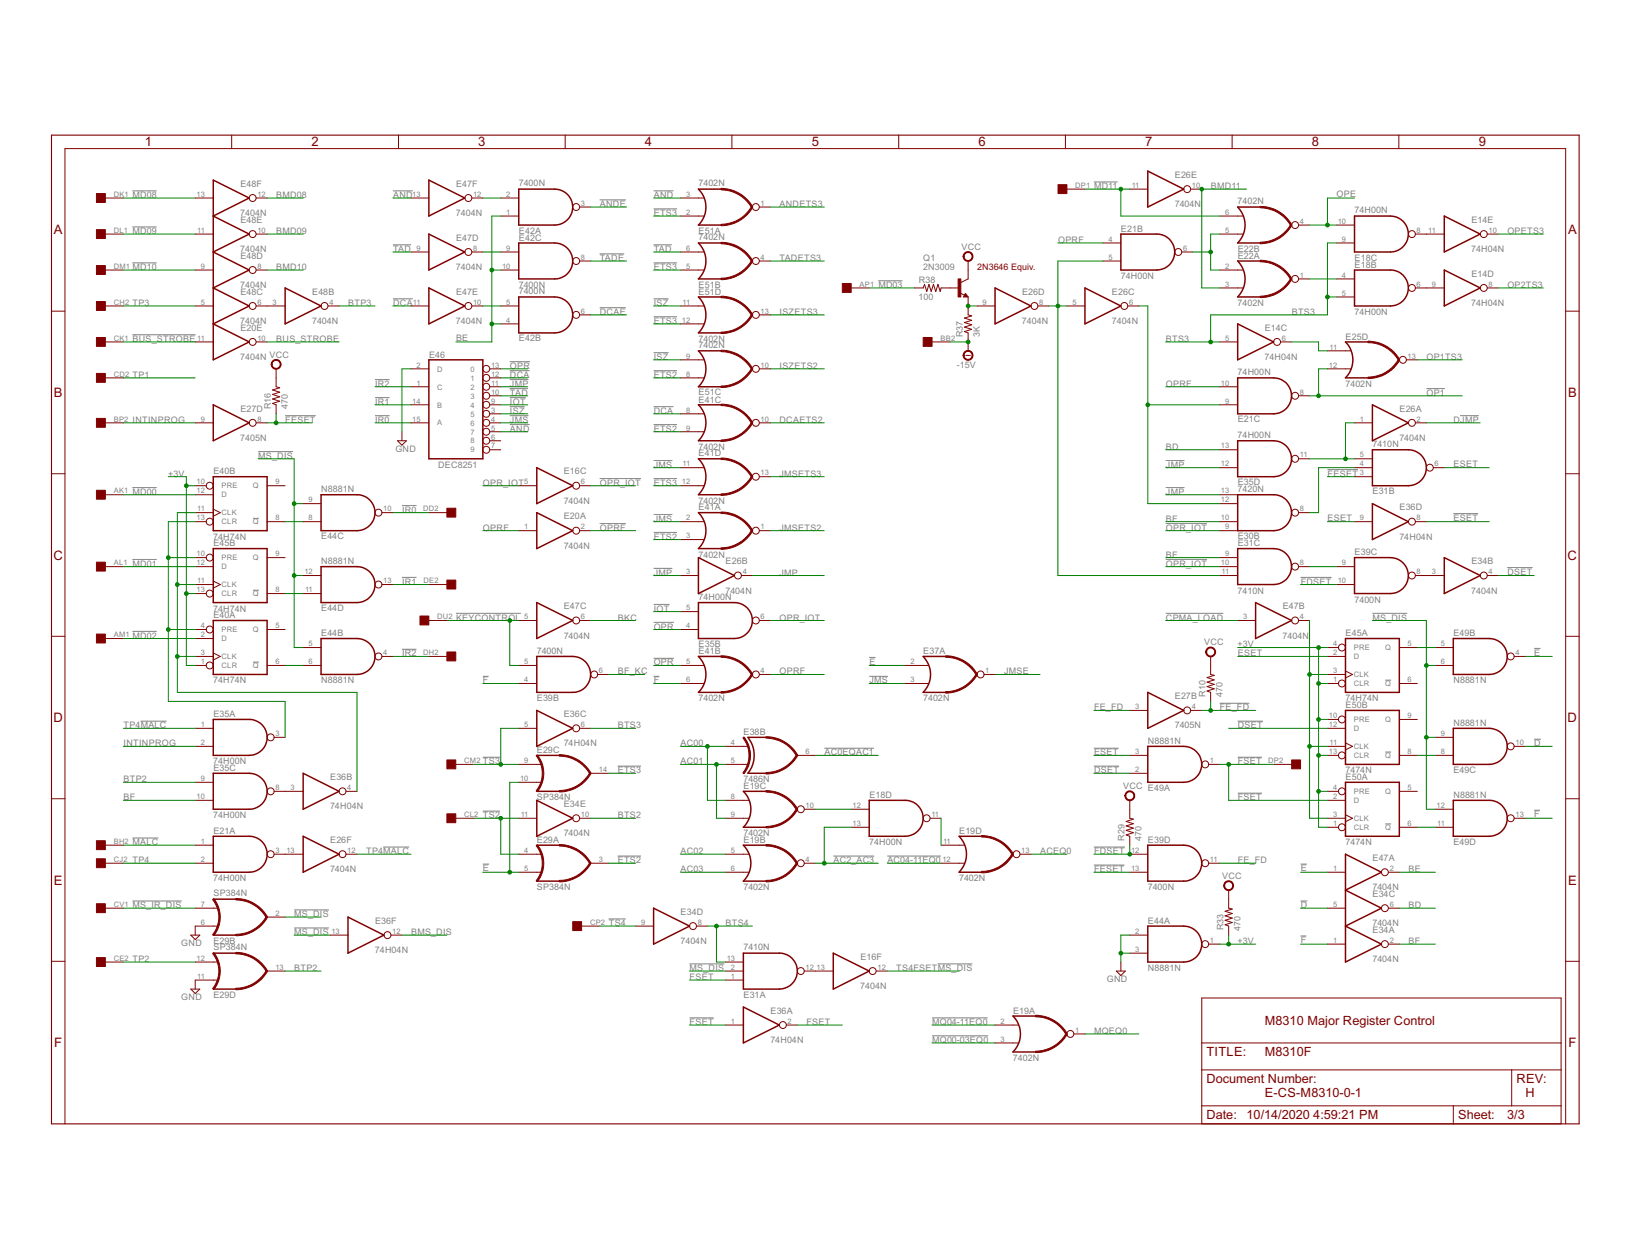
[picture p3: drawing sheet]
<svg xmlns="http://www.w3.org/2000/svg" width="279mm" height="216mm" viewBox="0 0 279 216" stroke-linecap="round" stroke-linejoin="round" font-family="sans-serif">
<defs><g id="words">
<g font-size="2.5" fill="#800000">
<text x="24.8" y="25.1">1</text>
<text x="53.4" y="25.1">2</text>
<text x="82" y="25.1">3</text>
<text x="110.6" y="25.1">4</text>
<text x="139.1" y="25.1">5</text>
<text x="167.7" y="25.1">6</text>
<text x="196.3" y="25.1">7</text>
<text x="224.9" y="25.1">8</text>
<text x="253.5" y="25.1">9</text>
<text x="9.2" y="40.2">A</text>
<text x="268.8" y="40.2">A</text>
<text x="9.2" y="68">B</text>
<text x="268.8" y="68">B</text>
<text x="9.2" y="95.9">C</text>
<text x="268.7" y="95.9">C</text>
<text x="9.2" y="123.7">D</text>
<text x="268.7" y="123.7">D</text>
<text x="9.2" y="151.6">E</text>
<text x="268.8" y="151.6">E</text>
<text x="9.3" y="179.4">F</text>
<text x="268.8" y="179.4">F</text>
</g>
<g font-size="2.4" fill="#800000">
<text x="216.8" y="175.6">M8310 Major Register Control</text>
<text x="206.8" y="181">TITLE:</text>
<text x="206.8" y="185.6">Document Number:</text>
<text x="216.8" y="181">M8310F</text>
<text x="259.9" y="185.6">REV:</text>
<text x="206.8" y="191.8">Date: 10/14/2020</text>
<text x="216.8" y="188">E-CS-M8310-0-1</text>
<text x="225.1" y="191.8">4:59:21 PM</text>
<text x="249.9" y="191.8">Sheet:</text>
<text x="258.4" y="191.8">3/3</text>
<text x="261.5" y="188">H</text>
</g>
<g font-size="1.7" fill="#808080">
<text x="22.7" y="33.9">MD08</text>
<text x="41.2" y="32">E48F</text>
<text x="47.4" y="33.9">BMD08</text>
<text x="67.4" y="33.9">AND</text>
<text x="78.2" y="32">E47F</text>
<text x="88.9" y="31.9">7400N</text>
<text x="102.8" y="35.5">ANDE</text>
<text x="112.1" y="33.9">AND</text>
<text x="119.7" y="31.9">7402N</text>
<text x="133.6" y="35.5">ANDETS3</text>
<text x="187.5" y="32.4">MD11</text>
<text x="201.4" y="35.5">7404N</text>
<text x="201.4" y="30.5">E26E</text>
<text x="207.6" y="32.4">BMD11</text>
<text x="212.1" y="35">7402N</text>
<text x="229.1" y="33.8">OPE</text>
<text x="22.7" y="40.1">MD09</text>
<text x="41.2" y="37">7404N</text>
<text x="41.2" y="38.2">E48E</text>
<text x="47.4" y="40.1">BMD09</text>
<text x="78.1" y="37">7404N</text>
<text x="78.2" y="41.3">E47D</text>
<text x="88.9" y="40">E42A</text>
<text x="88.9" y="41.3">E42C</text>
<text x="112.1" y="37">ETS3</text>
<text x="119.7" y="41.2">7402N</text>
<text x="119.8" y="40">E51A</text>
<text x="181.4" y="41.6">OPRF</text>
<text x="192.1" y="39.7">E21B</text>
<text x="232.2" y="36.6">74H00N</text>
<text x="252.2" y="38.2">E14E</text>
<text x="258.4" y="40.1">OPETS3</text>
<text x="22.7" y="46.3">MD10</text>
<text x="41.2" y="43.2">7404N</text>
<text x="41.2" y="44.3">E48D</text>
<text x="47.4" y="46.3">BMD10</text>
<text x="67.4" y="43.2">TAD</text>
<text x="78.1" y="46.3">7404N</text>
<text x="102.8" y="44.7">TADE</text>
<text x="112.1" y="43.2">TAD</text>
<text x="112.1" y="46.3">ETS3</text>
<text x="133.6" y="44.7">TADETS3</text>
<text x="158.2" y="46.3">2N3009</text>
<text x="158.3" y="44.7">Q1</text>
<text x="164.8" y="42.8">VCC</text>
<text x="192.1" y="47.8">74H00N</text>
<text x="212.2" y="43.1">E22B</text>
<text x="212.2" y="44.3">E22A</text>
<text x="232.2" y="44.6">E18C</text>
<text x="232.2" y="45.9">E18B</text>
<text x="252.2" y="43.2">74H04N</text>
<text x="252.2" y="47.4">E14D</text>
<text x="22.7" y="52.4">TP3</text>
<text x="41.2" y="49.3">7404N</text>
<text x="41.2" y="50.5">E48C</text>
<text x="53.5" y="50.5">E48B</text>
<text x="59.7" y="52.4">BTP3</text>
<text x="67.4" y="52.4">DCA</text>
<text x="78.2" y="50.5">E47E</text>
<text x="88.9" y="49.3">7400N</text>
<text x="102.8" y="54">DCAE</text>
<text x="112.1" y="52.4">ISZ</text>
<text x="119.8" y="49.3">E51B</text>
<text x="119.8" y="50.5">E51D</text>
<text x="133.6" y="54">ISZETS3</text>
<text x="150.6" y="49.3">MD03</text>
<text x="157.5" y="51.3">100</text>
<text x="157.5" y="48.4">R38</text>
<text x="175.2" y="50.5">E26D</text>
<text x="190.6" y="50.5">E26C</text>
<text x="212.1" y="52.4">7402N</text>
<text x="221.4" y="54">BTS3</text>
<text x="232.2" y="54">74H00N</text>
<text x="252.2" y="52.4">74H04N</text>
<text x="258.4" y="49.3">OP2TS3</text>
<text x="22.7" y="58.6">BUS_STROBE</text>
<text x="41.2" y="55.5">7404N</text>
<text x="41.2" y="56.7">E20E</text>
<text x="47.4" y="58.6">BUS_STROBE</text>
<text x="53.5" y="55.5">7404N</text>
<text x="78.1" y="55.5">7404N</text>
<text x="78.2" y="58.4">BE</text>
<text x="88.9" y="58.5">E42B</text>
<text x="112.1" y="55.5">ETS3</text>
<text x="119.7" y="58.6">7402N</text>
<text x="165" y="57.8" transform="rotate(-90 165 57.8)">R37</text>
<text x="167.9" y="57.8" transform="rotate(-90 167.9 57.8)">3K</text>
<text x="175.2" y="55.5">7404N</text>
<text x="190.6" y="55.5">7404N</text>
<text x="199.8" y="58.6">BTS3</text>
<text x="216.8" y="56.7">E14C</text>
<text x="230.7" y="58.2">E25D</text>
<text x="22.7" y="64.7">TP1</text>
<text x="41.2" y="61.7">7404N VCC</text>
<text x="73.5" y="61.3">E46</text>
<text x="87.4" y="64.7">DCA</text>
<text x="87.4" y="63.2">OPR</text>
<text x="112.1" y="61.7">ISZ</text>
<text x="112.1" y="64.7">ETS2</text>
<text x="133.6" y="63.2">ISZETS2</text>
<text x="164" y="63">-15V</text>
<text x="212.1" y="64.3">74H00N</text>
<text x="216.8" y="61.7">74H04N</text>
<text x="244.5" y="61.7">OP1TS3</text>
<text x="41.2" y="70.5">E27D</text>
<text x="46.4" y="70.1" transform="rotate(-90 46.4 70.1)">R16</text>
<text x="49.3" y="70.1" transform="rotate(-90 49.3 70.1)">470</text>
<text x="64.3" y="69.4">IR1</text>
<text x="64.3" y="66.3">IR2</text>
<text x="87.4" y="70.9">ISZ</text>
<text x="87.4" y="67.8">TAD</text>
<text x="87.4" y="66.3">JMP</text>
<text x="87.4" y="69.4">IOT</text>
<text x="112.1" y="70.9">DCA</text>
<text x="119.8" y="69">E41C</text>
<text x="119.8" y="67.7">E51C</text>
<text x="199.8" y="66.3">OPRF</text>
<text x="230.6" y="66.3">7402N</text>
<text x="239.9" y="70.5">E26A</text>
<text x="244.5" y="67.8">OP1</text>
<text x="22.7" y="72.4">INTINPROG</text>
<text x="41.2" y="75.5">7405N</text>
<text x="48.9" y="72.4">FESET</text>
<text x="64.3" y="72.4">IR0</text>
<text x="67.8" y="77.4">GND</text>
<text x="87.4" y="74">AND</text>
<text x="87.4" y="72.4">JMS</text>
<text x="112.1" y="74">ETS2</text>
<text x="119.7" y="77.1">7402N</text>
<text x="133.6" y="72.4">DCAETS2</text>
<text x="199.8" y="77.1">BD</text>
<text x="212.1" y="75.1">74H00N</text>
<text x="212.2" y="72.4">E21C</text>
<text x="235.2" y="76.6">7410N</text>
<text x="239.9" y="75.5">7404N</text>
<text x="249.1" y="72.4">DJMP</text>
<text x="28.9" y="81.7">+3V</text>
<text x="36.6" y="81.3">E40B</text>
<text x="44.3" y="78.6">MS_DIS</text>
<text x="75.1" y="80.1">DEC8251</text>
<text x="82.8" y="83.2">OPR_IOT</text>
<text x="96.6" y="81.3">E16C</text>
<text x="102.8" y="83.2">OPR_IOT</text>
<text x="112.1" y="80.1">JMS</text>
<text x="112.1" y="83.2">ETS3</text>
<text x="119.8" y="78.2">E41D</text>
<text x="133.6" y="81.7">JMSETS3</text>
<text x="199.8" y="80.1">JMP</text>
<text x="212.2" y="83.1">E35D</text>
<text x="227.6" y="81.7">FESET</text>
<text x="249.1" y="80">ESET</text>
<text x="22.7" y="84.8">MD00</text>
<text x="55.1" y="84.3">N8881N</text>
<text x="68.9" y="87.8">IR0</text>
<text x="96.6" y="86.3">7404N</text>
<text x="96.6" y="89">E20A</text>
<text x="112.1" y="89.4">JMS</text>
<text x="119.7" y="86.3">7402N</text>
<text x="119.8" y="87.5">E41A</text>
<text x="199.8" y="84.8">JMP</text>
<text x="199.8" y="89.4">BF</text>
<text x="212.1" y="84.3">7420N</text>
<text x="227.6" y="89.2">ESET</text>
<text x="235.3" y="84.7">E31B</text>
<text x="239.9" y="87.5">E36D</text>
<text x="249.1" y="89.2">ESET</text>
<text x="36.6" y="92.5">74H74N</text>
<text x="36.6" y="93.6">E45B</text>
<text x="55.1" y="92.4">E44C</text>
<text x="82.8" y="90.9">OPRF</text>
<text x="96.6" y="94">7404N</text>
<text x="102.8" y="90.9">OPRF</text>
<text x="112.1" y="92.5">ETS2</text>
<text x="119.7" y="95.5">7402N</text>
<text x="133.6" y="90.9">JMSETS2</text>
<text x="199.8" y="95.5">BF</text>
<text x="199.8" y="90.9">OPR_IOT</text>
<text x="212.2" y="92.4">E30B</text>
<text x="212.2" y="93.6">E31C</text>
<text x="232.2" y="95.2">E39C</text>
<text x="239.9" y="92.5">74H04N</text>
<text x="22.7" y="97.1">MD01</text>
<text x="55.1" y="96.6">N8881N</text>
<text x="68.9" y="100.2">IR1</text>
<text x="112.1" y="98.6">JMP</text>
<text x="124.3" y="101.7">7404N</text>
<text x="124.4" y="96.7">E26B</text>
<text x="133.6" y="98.6">JMP</text>
<text x="199.8" y="97.1">OPR_IOT</text>
<text x="212.1" y="101.7">7410N</text>
<text x="223" y="100.2">FDSET</text>
<text x="252.2" y="101.7">7404N</text>
<text x="252.2" y="96.7">E34B</text>
<text x="258.4" y="98.5">DSET</text>
<text x="36.6" y="104.8">74H74N</text>
<text x="36.6" y="105.9">E40A</text>
<text x="55.1" y="104.7">E44D</text>
<text x="78.2" y="106.3">KEYCONTROL</text>
<text x="96.6" y="104.4">E47C</text>
<text x="105.9" y="106.3">BKC</text>
<text x="112.1" y="107.9">OPR</text>
<text x="112.1" y="104.8">IOT</text>
<text x="119.7" y="102.8">74H00N</text>
<text x="133.6" y="106.3">OPR_IOT</text>
<text x="199.8" y="106.3">CPMA_LOAD</text>
<text x="219.9" y="104.4">E47B</text>
<text x="232.2" y="103.2">7400N</text>
<text x="235.3" y="106.3">MS_DIS</text>
<text x="22.7" y="109.4">MD02</text>
<text x="55.1" y="109">E44B</text>
<text x="68.9" y="112.5">IR2</text>
<text x="92" y="112">7400N</text>
<text x="96.6" y="109.4">7404N</text>
<text x="119.8" y="110.9">E35B</text>
<text x="119.8" y="112.1">E41B</text>
<text x="149" y="113.9">E</text>
<text x="158.3" y="112.1">E37A</text>
<text x="206.4" y="110.6">VCC</text>
<text x="212.1" y="110.9">+3V</text>
<text x="212.2" y="112.5">ESET</text>
<text x="219.8" y="109.4">7404N</text>
<text x="230.7" y="109">E45A</text>
<text x="249.1" y="109">E49B</text>
<text x="263" y="112.3">E</text>
<text x="36.6" y="117.1">74H74N</text>
<text x="55.1" y="117.1">N8881N</text>
<text x="82.8" y="117.1">F</text>
<text x="105.9" y="115.6">BF_KC</text>
<text x="112.1" y="114">OPR</text>
<text x="112.1" y="117.1">F</text>
<text x="133.6" y="115.6">OPRF</text>
<text x="149" y="117.1">JMS</text>
<text x="172.1" y="115.6">JMSE</text>
<text x="201.4" y="119.8">E27B</text>
<text x="206.6" y="119.4" transform="rotate(-90 206.6 119.4)">R10</text>
<text x="209.5" y="119.4" transform="rotate(-90 209.5 119.4)">470</text>
<text x="249.1" y="117.1">N8881N</text>
<text x="21.2" y="124.8">TP4MALC</text>
<text x="36.6" y="122.9">E35A</text>
<text x="92" y="120.1">E39B</text>
<text x="96.6" y="122.9">E36C</text>
<text x="105.9" y="124.8">BTS3</text>
<text x="119.7" y="120.2">7402N</text>
<text x="127.5" y="126">E38B</text>
<text x="158.2" y="120.2">7402N</text>
<text x="187.5" y="121.7">FE_FD</text>
<text x="201.4" y="124.8">7405N</text>
<text x="209.1" y="121.7">FE_FD</text>
<text x="212.2" y="124.8">DSET</text>
<text x="230.6" y="120.2">74H74N</text>
<text x="230.7" y="121.3">E50B</text>
<text x="249.1" y="124.3">N8881N</text>
<text x="21.2" y="127.9">INTINPROG</text>
<text x="36.6" y="131">74H00N</text>
<text x="82.8" y="131">TS3</text>
<text x="92" y="129">E29C</text>
<text x="96.6" y="127.9">74H04N</text>
<text x="116.7" y="127.9">AC00</text>
<text x="116.7" y="131">AC01</text>
<text x="141.3" y="129.4">AC0EQAC1</text>
<text x="187.5" y="129.4">ESET</text>
<text x="196.8" y="127.4">N8881N</text>
<text x="212.2" y="131">FSET</text>
<text x="263" y="127.9">D</text>
<text x="21.2" y="134">BTP2</text>
<text x="21.2" y="137.1">BF</text>
<text x="36.6" y="132.1">E35C</text>
<text x="56.6" y="133.7">E36B</text>
<text x="92" y="137.1">SP384N</text>
<text x="105.9" y="132.5">ETS3</text>
<text x="127.4" y="134">7486N</text>
<text x="127.5" y="135.2">E19C</text>
<text x="149" y="136.7">E18D</text>
<text x="187.5" y="132.5">DSET</text>
<text x="192.5" y="135.2">VCC E49A</text>
<text x="212.2" y="137.1">FSET</text>
<text x="230.6" y="132.5">7474N</text>
<text x="230.7" y="133.7">E50A</text>
<text x="249.1" y="136.7">N8881N</text>
<text x="249.1" y="132.4">E49C</text>
<text x="36.6" y="140.2">74H00N</text>
<text x="36.6" y="142.9">E21A</text>
<text x="56.6" y="138.7">74H04N</text>
<text x="82.8" y="140.2">TS2</text>
<text x="96.6" y="143.3">7404N</text>
<text x="96.6" y="138.3">E34E</text>
<text x="105.9" y="140.2">BTS2</text>
<text x="127.4" y="143.3">7402N</text>
<text x="164.4" y="142.9">E19D</text>
<text x="263" y="140.1">F</text>
<text x="22.7" y="144.8">MALC</text>
<text x="22.7" y="147.9">TP4</text>
<text x="56.6" y="149.5">7404N</text>
<text x="56.6" y="144.4">E26F</text>
<text x="62.8" y="146.4">TP4MALC</text>
<text x="82.8" y="149.3">E</text>
<text x="92" y="144.4">E29A</text>
<text x="105.9" y="147.9">ETS2</text>
<text x="116.7" y="149.5">AC03</text>
<text x="116.7" y="146.4">AC02</text>
<text x="127.5" y="144.4">E19B</text>
<text x="142.9" y="147.9">AC2_AC3</text>
<text x="149" y="144.8">74H00N</text>
<text x="152.1" y="147.9">AC04-11EQ0</text>
<text x="178.3" y="146.4">ACEQ0</text>
<text x="187.5" y="149.5">FESET</text>
<text x="187.5" y="146.4">FDSET</text>
<text x="192.8" y="144" transform="rotate(-90 192.8 144)">R29</text>
<text x="195.7" y="144.1" transform="rotate(-90 195.7 144.1)">470</text>
<text x="196.8" y="144.4">E39D</text>
<text x="212.2" y="147.9">FE_FD</text>
<text x="223" y="149.3">E</text>
<text x="230.6" y="144.8">7474N</text>
<text x="235.3" y="147.5">E47A</text>
<text x="241.4" y="149.5">BE</text>
<text x="249.1" y="144.8">E49D</text>
<text x="22.7" y="155.6">MS_IR_DIS</text>
<text x="36.6" y="151">74H00N</text>
<text x="36.6" y="153.6">SP384N</text>
<text x="92" y="152.5">SP384N</text>
<text x="127.4" y="152.5">7402N</text>
<text x="164.4" y="151">7402N</text>
<text x="196.7" y="152.5">7400N</text>
<text x="209.5" y="150.6">VCC</text>
<text x="223" y="155.6">D</text>
<text x="235.2" y="152.5">7404N</text>
<text x="235.3" y="153.7">E34C</text>
<text x="241.4" y="155.6">BD</text>
<text x="36.6" y="161.7">E29B</text>
<text x="50.4" y="157.2">MS_DIS</text>
<text x="50.4" y="160.2">MS_DIS</text>
<text x="64.3" y="158.3">E36F</text>
<text x="70.5" y="160.2">BMS_DIS</text>
<text x="104.4" y="158.7">TS4</text>
<text x="116.6" y="161.8">7404N</text>
<text x="116.7" y="156.8">E34D</text>
<text x="124.4" y="158.7">BTS4</text>
<text x="196.8" y="158.3">E44A</text>
<text x="209.7" y="159.4" transform="rotate(-90 209.7 159.4)">R33</text>
<text x="212.1" y="161.8">+3V</text>
<text x="212.6" y="159.5" transform="rotate(-90 212.6 159.5)">470</text>
<text x="223" y="161.6">F</text>
<text x="235.2" y="158.7">7404N</text>
<text x="235.3" y="159.8">E34A</text>
<text x="241.4" y="161.8">BF</text>
<text x="22.7" y="164.9">TP2</text>
<text x="31.1" y="162.2">GND</text>
<text x="36.6" y="162.9">SP384N</text>
<text x="50.4" y="166.4">BTP2</text>
<text x="64.3" y="163.3">74H04N</text>
<text x="118.2" y="166.4">MS_DIS</text>
<text x="118.2" y="167.9">FSET</text>
<text x="127.4" y="162.9">7410N</text>
<text x="147.5" y="164.5">E16F</text>
<text x="153.6" y="166.4">TS4FSETMS_DIS</text>
<text x="196.8" y="166.4">N8881N</text>
<text x="235.2" y="164.9">7404N</text>
<text x="31.1" y="171.4">GND</text>
<text x="36.6" y="170.9">E29D</text>
<text x="127.5" y="170.9">E31A</text>
<text x="132.1" y="173.7">E36A</text>
<text x="147.5" y="169.5">7404N</text>
<text x="173.7" y="173.7">E19A</text>
<text x="189.7" y="168.3">GND</text>
<text x="118.2" y="175.6">FSET</text>
<text x="132" y="178.7">74H04N</text>
<text x="138.2" y="175.6">FSET</text>
<text x="159.8" y="175.6">MQ04-11EQ0</text>
<text x="159.8" y="178.7">MQ00-03EQ0</text>
<text x="187.5" y="177.2">MQEQ0</text>
<text x="173.6" y="181.8">7402N</text>
</g>
<text font-size="1.7" fill="#800000" x="167.5" y="46.3">2N3646 Equiv.</text>
<g font-size="1.4" fill="#808080">
<text x="19.5" y="33.7">DK1</text>
<text x="33.7" y="33.7">13</text>
<text x="44.1" y="33.7">12</text>
<text x="70.7" y="33.7">13</text>
<text x="81.1" y="33.7">12</text>
<text x="86.8" y="33.7">2</text>
<text x="99.6" y="35.3">3</text>
<text x="117.6" y="33.7">3</text>
<text x="130.4" y="35.3">1</text>
<text x="184.3" y="32.2">DP1</text>
<text x="194" y="32.2">11</text>
<text x="204.3" y="32.2">10</text>
<text x="19.5" y="39.9">DL1</text>
<text x="33.8" y="39.9">11</text>
<text x="44.1" y="39.9">10</text>
<text x="86.8" y="36.8">1</text>
<text x="117.6" y="36.8">2</text>
<text x="190" y="41.4">4</text>
<text x="210" y="39.9">5</text>
<text x="210" y="36.8">6</text>
<text x="222.8" y="38.3">4</text>
<text x="229.3" y="38.3">10</text>
<text x="230" y="41.4">9</text>
<text x="242.8" y="39.9">8</text>
<text x="244.8" y="39.9">11</text>
<text x="255.2" y="39.9">10</text>
<text x="19.5" y="46">DM1</text>
<text x="34.4" y="46">9</text>
<text x="44.1" y="46">8</text>
<text x="71.4" y="43">9</text>
<text x="81.1" y="43">8</text>
<text x="86.1" y="46">10</text>
<text x="86.8" y="43">9</text>
<text x="99.6" y="44.5">8</text>
<text x="117.6" y="46">5</text>
<text x="117.6" y="43">6</text>
<text x="130.4" y="44.5">4</text>
<text x="190" y="44.5">5</text>
<text x="202.8" y="43">6</text>
<text x="210" y="46">2</text>
<text x="222.8" y="47.6">1</text>
<text x="230" y="47.6">4</text>
<text x="19.5" y="52.2">CH2</text>
<text x="34.4" y="52.2">5</text>
<text x="44.1" y="52.2">6</text>
<text x="46.7" y="52.2">3</text>
<text x="56.5" y="52.2">4</text>
<text x="70.8" y="52.2">11</text>
<text x="81.1" y="52.2">10</text>
<text x="86.8" y="52.2">5</text>
<text x="99.6" y="53.7">6</text>
<text x="117" y="52.2">11</text>
<text x="130.4" y="53.7">13</text>
<text x="147.4" y="49.1">AP1</text>
<text x="168.4" y="52.2">9</text>
<text x="178.1" y="52.2">8</text>
<text x="183.8" y="52.2">5</text>
<text x="193.5" y="52.2">6</text>
<text x="210" y="49.1">3</text>
<text x="230" y="50.7">5</text>
<text x="242.8" y="49.1">6</text>
<text x="245.4" y="49.1">9</text>
<text x="255.2" y="49.1">8</text>
<text x="19.5" y="58.4">CK1</text>
<text x="33.8" y="58.4">11</text>
<text x="44.1" y="58.4">10</text>
<text x="86.8" y="55.3">4</text>
<text x="116.9" y="55.3">12</text>
<text x="161.2" y="58.4">BB2</text>
<text x="210" y="58.4">5</text>
<text x="219.7" y="58.4">6</text>
<text x="227.9" y="59.9">11</text>
<text x="19.5" y="64.5">CD2</text>
<text x="71.4" y="63">2</text>
<text x="75" y="63.7">D</text>
<text x="80.6" y="63.7">0</text>
<text x="80.6" y="65.2">1</text>
<text x="84.2" y="63">13</text>
<text x="84.2" y="64.5">12</text>
<text x="117.6" y="64.5">8</text>
<text x="117.6" y="61.4">9</text>
<text x="130.4" y="63">10</text>
<text x="227.8" y="63">12</text>
<text x="241.3" y="61.4">13</text>
<text x="70.7" y="69.1">14</text>
<text x="71.4" y="66.1">1</text>
<text x="75" y="69.8">B</text>
<text x="75" y="66.7">C</text>
<text x="80.6" y="66.8">2</text>
<text x="80.6" y="69.8">4</text>
<text x="80.6" y="68.3">3</text>
<text x="80.6" y="71.4">5</text>
<text x="84.2" y="66.1">11</text>
<text x="84.2" y="69.1">9</text>
<text x="84.2" y="67.6">10</text>
<text x="84.2" y="70.7">3</text>
<text x="117.6" y="70.7">8</text>
<text x="209.3" y="66.1">10</text>
<text x="210" y="69.1">9</text>
<text x="222.8" y="67.6">8</text>
<text x="19.5" y="72.2">BP2</text>
<text x="34.4" y="72.2">9</text>
<text x="44.1" y="72.2">8</text>
<text x="70.7" y="72.2">15</text>
<text x="75" y="72.9">A</text>
<text x="80.6" y="72.9">6</text>
<text x="80.6" y="74.5">7</text>
<text x="80.6" y="76">8</text>
<text x="80.6" y="77.5">9</text>
<text x="84.2" y="72.2">4</text>
<text x="84.2" y="73.8">5</text>
<text x="84.2" y="75.3">6</text>
<text x="84.2" y="76.8">7</text>
<text x="117.6" y="73.8">9</text>
<text x="130.4" y="72.2">10</text>
<text x="209.3" y="76.8">13</text>
<text x="233.1" y="72.2">1</text>
<text x="242.8" y="72.2">2</text>
<text x="33.7" y="83">10</text>
<text x="38" y="83.7">PRE</text>
<text x="43.4" y="83.7">Q</text>
<text x="47.2" y="83">9</text>
<text x="89.9" y="83">5</text>
<text x="99.6" y="83">6</text>
<text x="116.9" y="83">12</text>
<text x="117" y="79.9">11</text>
<text x="130.4" y="81.5">13</text>
<text x="209.3" y="79.9">12</text>
<text x="222.8" y="78.4">11</text>
<text x="233.1" y="81.5">3</text>
<text x="233.1" y="79.9">4</text>
<text x="233.1" y="78.4">5</text>
<text x="245.9" y="79.9">6</text>
<text x="19.5" y="84.5">AK1</text>
<text x="33.7" y="89.2">13</text>
<text x="33.7" y="84.5">12</text>
<text x="33.8" y="87.6">11</text>
<text x="38" y="89.8">CLR</text>
<text x="38" y="85.2">D</text>
<text x="38" y="88.3">CLK</text>
<text x="43.4" y="89.9">Q</text>
<text x="47.2" y="89.2">8</text>
<text x="52.9" y="89.2">8</text>
<text x="52.9" y="86.1">9</text>
<text x="65.7" y="87.6">10</text>
<text x="72.5" y="87.6">DD2</text>
<text x="117.6" y="89.2">2</text>
<text x="209.3" y="89.2">10</text>
<text x="209.3" y="86.1">12</text>
<text x="209.3" y="84.5">13</text>
<text x="222.8" y="87.6">8</text>
<text x="233.1" y="89.2">9</text>
<text x="242.8" y="89.2">8</text>
<text x="33.7" y="95.3">10</text>
<text x="47.2" y="95.3">9</text>
<text x="89.9" y="90.7">1</text>
<text x="99.6" y="90.7">2</text>
<text x="117.6" y="92.2">3</text>
<text x="130.4" y="90.7">1</text>
<text x="210" y="90.7">9</text>
<text x="210" y="95.3">9</text>
<text x="19.5" y="96.9">AL1</text>
<text x="33.7" y="101.5">13</text>
<text x="33.7" y="96.9">12</text>
<text x="33.8" y="100">11</text>
<text x="38" y="97.5">D</text>
<text x="38" y="100.6">CLK</text>
<text x="38" y="96">PRE</text>
<text x="43.4" y="96">Q</text>
<text x="47.2" y="101.5">8</text>
<text x="52.2" y="98.4">12</text>
<text x="52.3" y="101.5">11</text>
<text x="65.7" y="100">13</text>
<text x="72.6" y="100">DE2</text>
<text x="117.6" y="98.4">3</text>
<text x="127.3" y="98.4">4</text>
<text x="209.3" y="96.9">10</text>
<text x="209.4" y="98.4">11</text>
<text x="222.8" y="96.9">8</text>
<text x="229.3" y="100">10</text>
<text x="230" y="96.9">9</text>
<text x="242.8" y="98.4">8</text>
<text x="245.4" y="98.4">3</text>
<text x="255.2" y="98.4">4</text>
<text x="34.4" y="107.7">4</text>
<text x="38" y="102.2">CLR</text>
<text x="43.4" y="102.2">Q</text>
<text x="47.2" y="107.7">5</text>
<text x="75" y="106.1">DU2</text>
<text x="89.9" y="106.1">5</text>
<text x="99.6" y="106.1">6</text>
<text x="117.6" y="107.7">4</text>
<text x="117.6" y="104.6">5</text>
<text x="130.4" y="106.1">6</text>
<text x="213.1" y="106.1">3</text>
<text x="222.8" y="106.1">4</text>
<text x="19.5" y="109.2">AM1</text>
<text x="34.4" y="113.8">1</text>
<text x="34.4" y="109.2">2</text>
<text x="34.4" y="112.3">3</text>
<text x="38" y="109.9">D</text>
<text x="38" y="112.9">CLK</text>
<text x="38" y="108.3">PRE</text>
<text x="43.4" y="108.3">Q</text>
<text x="47.2" y="113.8">6</text>
<text x="52.9" y="110.7">5</text>
<text x="52.9" y="113.8">6</text>
<text x="65.7" y="112.3">4</text>
<text x="72.5" y="112.3">DH2</text>
<text x="89.9" y="113.8">5</text>
<text x="117.6" y="113.8">5</text>
<text x="156.1" y="113.8">2</text>
<text x="228.5" y="112.3">2</text>
<text x="228.5" y="110.7">4</text>
<text x="232.1" y="112.9">D</text>
<text x="232.1" y="111.4">PRE</text>
<text x="237.4" y="111.4">Q</text>
<text x="241.3" y="110.7">5</text>
<text x="247" y="110.7">5</text>
<text x="247" y="113.8">6</text>
<text x="259.8" y="112.3">4</text>
<text x="38" y="114.5">CLR</text>
<text x="43.4" y="114.5">Q</text>
<text x="89.9" y="116.9">4</text>
<text x="102.7" y="115.4">6</text>
<text x="117.6" y="116.9">6</text>
<text x="130.4" y="115.4">4</text>
<text x="156.1" y="116.9">3</text>
<text x="168.9" y="115.4">1</text>
<text x="228.5" y="116.9">1</text>
<text x="228.5" y="115.4">3</text>
<text x="232.1" y="117.6">CLR</text>
<text x="232.1" y="116">CLK</text>
<text x="237.4" y="117.6">Q</text>
<text x="241.3" y="116.9">6</text>
<text x="34.4" y="124.6">1</text>
<text x="89.9" y="124.6">5</text>
<text x="99.6" y="124.6">6</text>
<text x="194.6" y="121.5">3</text>
<text x="204.3" y="121.5">4</text>
<text x="227.8" y="124.6">12</text>
<text x="227.8" y="123.1">10</text>
<text x="232.1" y="125.3">D</text>
<text x="232.1" y="123.7">PRE</text>
<text x="237.4" y="123.7">Q</text>
<text x="241.3" y="123.1">9</text>
<text x="34.4" y="127.7">2</text>
<text x="47.2" y="126.1">3</text>
<text x="79.6" y="130.8">CM2</text>
<text x="89.9" y="130.8">9</text>
<text x="125.3" y="127.7">4</text>
<text x="125.3" y="130.8">5</text>
<text x="138.1" y="129.2">6</text>
<text x="194.6" y="129.2">3</text>
<text x="207.4" y="130.8">1</text>
<text x="217.4" y="130.8">DP2</text>
<text x="227.8" y="129.2">13</text>
<text x="227.9" y="127.7">11</text>
<text x="232.1" y="129.9">CLR</text>
<text x="232.1" y="128.4">CLK</text>
<text x="237.4" y="129.9">Q</text>
<text x="241.3" y="129.2">8</text>
<text x="247" y="129.2">8</text>
<text x="247" y="126.1">9</text>
<text x="259.8" y="127.7">10</text>
<text x="33.7" y="136.9">10</text>
<text x="34.4" y="133.8">9</text>
<text x="47.2" y="135.4">8</text>
<text x="49.8" y="135.4">3</text>
<text x="59.5" y="135.4">4</text>
<text x="89.1" y="133.8">10</text>
<text x="102.7" y="132.3">14</text>
<text x="125.3" y="136.9">8</text>
<text x="194.6" y="132.3">2</text>
<text x="228.5" y="136.9">2</text>
<text x="228.5" y="135.4">4</text>
<text x="232.1" y="137.6">D</text>
<text x="232.1" y="136.1">PRE</text>
<text x="237.4" y="136.1">Q</text>
<text x="241.3" y="135.4">5</text>
<text x="79.6" y="140">CL2</text>
<text x="89.3" y="140">11</text>
<text x="99.6" y="140">10</text>
<text x="125.3" y="140">9</text>
<text x="138.1" y="138.5">10</text>
<text x="146.1" y="138.5">12</text>
<text x="146.1" y="141.5">13</text>
<text x="159.7" y="140">11</text>
<text x="228.5" y="141.5">1</text>
<text x="228.5" y="140">3</text>
<text x="232.1" y="142.2">CLR</text>
<text x="232.1" y="140.7">CLK</text>
<text x="237.4" y="142.2">Q</text>
<text x="241.3" y="141.5">6</text>
<text x="246.3" y="138.5">12</text>
<text x="246.4" y="141.5">11</text>
<text x="259.8" y="140">13</text>
<text x="19.5" y="147.7">CJ2</text>
<text x="19.5" y="144.6">BH2</text>
<text x="34.4" y="144.6">1</text>
<text x="34.4" y="147.7">2</text>
<text x="47.2" y="146.2">3</text>
<text x="49.1" y="146.2">13</text>
<text x="59.5" y="146.2">12</text>
<text x="89.9" y="146.2">4</text>
<text x="89.9" y="149.2">5</text>
<text x="102.7" y="147.7">3</text>
<text x="125.3" y="146.2">5</text>
<text x="125.3" y="149.2">6</text>
<text x="138.1" y="147.7">4</text>
<text x="161.5" y="147.7">12</text>
<text x="161.6" y="144.6">11</text>
<text x="175.1" y="146.2">13</text>
<text x="193.9" y="146.2">12</text>
<text x="193.9" y="149.2">13</text>
<text x="207.4" y="147.7">11</text>
<text x="228.5" y="149.2">1</text>
<text x="238.2" y="149.2">2</text>
<text x="19.5" y="155.4">CV1</text>
<text x="34.4" y="155.4">7</text>
<text x="228.5" y="155.4">5</text>
<text x="238.2" y="155.4">6</text>
<text x="34.4" y="158.5">6</text>
<text x="47.2" y="156.9">2</text>
<text x="56.8" y="160">13</text>
<text x="67.2" y="160">12</text>
<text x="101.1" y="158.5">CP2</text>
<text x="109.9" y="158.5">9</text>
<text x="119.6" y="158.5">8</text>
<text x="194.6" y="160">2</text>
<text x="207.4" y="161.6">1</text>
<text x="228.5" y="161.6">1</text>
<text x="238.2" y="161.6">2</text>
<text x="19.5" y="164.6">CE2</text>
<text x="33.7" y="164.6">12</text>
<text x="33.8" y="167.7">11</text>
<text x="47.2" y="166.2">13</text>
<text x="124.6" y="164.6">13</text>
<text x="125.3" y="167.7">1</text>
<text x="125.3" y="166.2">2</text>
<text x="138.1" y="166.2">12</text>
<text x="140" y="166.2">13</text>
<text x="150.4" y="166.2">12</text>
<text x="194.6" y="163.1">3</text>
<text x="125.3" y="175.4">1</text>
<text x="135" y="175.4">2</text>
<text x="171.5" y="175.4">2</text>
<text x="171.5" y="178.5">3</text>
<text x="184.3" y="177">1</text>
</g>
</g></defs>
<g fill="none" stroke="#808080" stroke-width=".17">
<path d="M22.7 32.7h4.2M22.7 38.9h4.2M67.4 32.7h3.4M102.8 34.2h4.5M112 32.7h3.4M112 35.8h4.1M187.5 31.2h4.1M22.7 45h4.2M22.7 57.4h10.8M67.4 51.2h3.4M67.4 42h3.1M102.8 43.5h4.2"/>
<path d="M102.8 52.7h4.5M112 45h4.1M112 51.2h2.6M112 42h3.2M112 54.3h4.1M150.5 48.1h4.2M44.3 77.4h5.9M48.9 71.2h5.2M64.3 71.2h2.5M64.3 68.1h2.5M64.3 65h2.5M87.4 71.2h3.2"/>
<path d="M87.4 68.1h2.7M87.4 65h3.2M87.4 72.7h3.4M87.4 69.7h2.5M87.4 66.6h3.1M87.4 63.5h3.4M87.4 62h3.5M112 72.7h4.1M112 78.9h3.3M112 69.7h3.4M112 60.4h2.6M112 63.5h4.1"/>
<path d="M199.8 78.9h3.2M244.5 66.6h3.2M250.3 71.2h3.2M22.7 83.5h4.2M22.7 95.9h4.2M43.3 88.8h1.1M68.9 86.6h2.5M68.9 98.9h2.5M102.8 82h7.1M102.8 89.7h4.5M112 88.2h3.3M112 97.4h3.3"/>
<path d="M112 82h4.1M112 91.2h4.1M199.8 83.5h3.2M199.8 95.9h7.1M199.8 89.7h7.1M222.9 98.9h5.4M227.5 80.5h5.3M249.1 88h4.3M258.4 97.2h4.3M22.7 108.2h4.2M43.3 101.1h1.1M43.3 113.5h1.1"/>
<path d="M68.9 111.3h2.5M78.1 105.1h11.2M82.8 115.9h1M112 115.9h1M112 106.6h3.5M112 112.8h3.5M112 103.6h2.8M149 115.9h3.2M149 112.6h1.1M199.8 105.1h9.9M235.2 105.1h6M237.4 116.5h1.1"/>
<path d="M263 111.1h1.1M24.1 123.6h4.5M82.8 129.8h2.9M82.8 139h2.9M105.9 131.3h4M141.3 128.2h8.5M187.5 131.3h4.3M187.5 128.2h4.2M209.1 120.5h5M212.2 123.6h4.3M212.2 129.8h4.1M212.2 135.9h4.1"/>
<path d="M237.4 128.9h1.1M263 138.8h1M263 126.7h1.1M22.7 143.6h4.5M22.7 154.4h8.5M50.4 155.9h6M50.4 159h6M65.7 145.1h4.4M82.8 148.1h1M104.3 157.5h3M105.9 146.7h4M142.8 146.7h7.1"/>
<path d="M152.1 146.7h9.2M187.5 145.1h5.3M187.5 148.2h5.2M222.9 154.4h1.2M222.9 148.1h1.1M237.4 141.2h1.1M118.2 165.2h6M118.2 174.4h4.2M159.8 174.4h9.5M159.8 177.5h9.6M160.7 165.2h6M222.9 160.4h1"/>
</g>
<g fill="none" stroke="#800000" stroke-width=".25">
<path d="M36.6 30.9l6.1 3-6.1 3.1 6.1 3.1-6.1 3.1 6.1 3.1-6.1 3 6.1 3.1-6.1 3.1 6.1 3.1-6.1 3.1zM73.5 30.9l6.2 3-6.2 3.1zM88.9 32.4h6.2a3.1 3.1 0 0 1 3.1 3.1 3.1 3.1 0 0 1-3.1 3.1h-6.2zM123.6 32.4h-3.9a4.3 4.3 0 0 1 0 6.2h3.9M196.7 29.3l6.2 3.1-6.2 3.1zM216 35.5h-3.8a4.4 4.4 0 0 1 0 6.1h3.8M232.2 37h6.1a3.1 3.1 0 0 1 3.1 3.1 3.1 3.1 0 0 1-3.1 3.1h-6.1zM247.6 37l6.1 3.1-6.1 3.1zM48.9 49.3l6.1 3.1-6.1 3.1zM73.5 40.1l6.2 3.1-6.2 3.1zM73.5 49.3l6.2 3.1-6.2 3.1zM88.9 41.6h6.2a3.1 3.1 0 0 1 3.1 3.1 3.1 3.1 0 0 1-3.1 3.1h-6.2z"/>
<path d="M88.9 50.9h6.2a3.1 3.1 0 0 1 3.1 3.1 3.1 3.1 0 0 1-3.1 3h-6.2zM123.6 41.6h-3.9a4.3 4.3 0 0 1 0 6.2h3.9M123.6 50.9h-3.9a4.3 4.3 0 0 1 0 6.1h3.9M170.6 49.3l6.1 3.1-6.1 3.1zM186 49.3l6.1 3.1-6.1 3.1zM192.1 40.1h6.2a3.1 3.1 0 0 1 3.1 3.1 3.1 3.1 0 0 1-3.1 3.1h-6.2zM212.2 55.5l6.1 3.1-6.1 3.1zM216 44.7h-3.8a4.4 4.4 0 0 1 0 6.2h3.8M232.2 46.3h6.1a3.1 3.1 0 0 1 3.1 3.1 3.1 3.1 0 0 1-3.1 3h-6.1zM234.5 58.6h-3.9a4.4 4.4 0 0 1 0 6.1h3.9M247.6 46.3l6.1 3-6.1 3.1zM36.6 69.4l6.1 3.1-6.1 3z"/>
<path d="M73.5 61.7h9.3v16.9h-9.3zM123.6 69.4h-3.9a4.3 4.3 0 0 1 0 6.1h3.9M123.6 78.6h-3.9a4.3 4.3 0 0 1 0 6.2h3.9M123.6 60.1h-3.9a4.3 4.3 0 0 1 0 6.2h3.9M212.2 75.5h6.1a3.1 3.1 0 0 1 3.1 3.1 3.1 3.1 0 0 1-3.1 3.1h-6.1zM212.2 64.7h6.1a3.1 3.1 0 0 1 3.1 3.1 3.1 3.1 0 0 1-3.1 3.1h-6.1zM235.2 77.1h6.2a3.1 3.1 0 0 1 3.1 3 3.1 3.1 0 0 1-3.1 3.1h-6.2zM235.2 69.4l6.2 3.1-6.2 3zM36.6 81.7h9.2v9.2h-9.2zM36.6 94h9.2v9.3h-9.2zM55 84.8h6.2a3.1 3.1 0 0 1 3.1 3.1 3.1 3.1 0 0 1-3.1 3h-6.2zM55 97.1h6.2a3.1 3.1 0 0 1 3.1 3.1 3.1 3.1 0 0 1-3.1 3.1h-6.2z"/>
<path d="M92 80.1l6.2 3.1-6.2 3.1zM92 87.8l6.2 3.1-6.2 3.1zM119.7 95.5l6.2 3.1-6.2 3.1zM123.6 87.8h-3.9a4.3 4.3 0 0 1 0 6.2h3.9M212.2 84.8h6.1a3.1 3.1 0 0 1 3.1 3.1 3.1 3.1 0 0 1-3.1 3h-6.1zM212.2 94h6.1a3.1 3.1 0 0 1 3.1 3.1 3.1 3.1 0 0 1-3.1 3.1h-6.1zM232.2 95.5h6.1a3.1 3.1 0 0 1 3.1 3.1 3.1 3.1 0 0 1-3.1 3.1h-6.1zM235.2 86.3l6.2 3.1-6.2 3.1zM247.6 95.5l6.1 3.1-6.1 3.1zM36.6 106.3h9.2v9.3h-9.2zM55 109.4h6.2a3.1 3.1 0 0 1 3.1 3.1 3.1 3.1 0 0 1-3.1 3.1h-6.2zM92 112.5h6.2a3.1 3.1 0 0 1 3 3.1 3.1 3.1 0 0 1-3 3h-6.2z"/>
<path d="M92 103.3l6.2 3-6.2 3.1zM119.7 103.3h6.2a3.1 3.1 0 0 1 3.1 3 3.1 3.1 0 0 1-3.1 3.1h-6.2zM123.6 112.5h-3.9a4.3 4.3 0 0 1 0 6.1h3.9M162.1 112.5h-3.9a4.4 4.4 0 0 1 0 6.1h3.9M196.7 118.6l6.2 3.1-6.2 3.1zM215.2 103.3l6.2 3-6.2 3.1zM230.6 109.4h9.3v9.2h-9.3zM249.1 109.4h6.2a3.1 3.1 0 0 1 3.1 3.1 3.1 3.1 0 0 1-3.1 3.1h-6.2zM36.6 123.3h6.1a3.1 3.1 0 0 1 3.1 3.1 3.1 3.1 0 0 1-3.1 3h-6.1zM36.6 132.5h6.1a3.1 3.1 0 0 1 3.1 3.1 3.1 3.1 0 0 1-3.1 3.1h-6.1zM52 132.5l6.1 3.1-6.1 3.1zM92 121.7l6.2 3.1-6.2 3.1z"/>
<path d="M92 137.1l6.2 3.1-6.2 3.1zM92 129.4h3.8M92 135.6h3.8M131.3 135.6h-3.9a4.3 4.3 0 0 1 0 6.2h3.9M131.3 126.3h-3.1a5 5 0 0 1 0 6.2h3.1M149 137.1h6.2a3.1 3.1 0 0 1 3 3.1 3.1 3.1 0 0 1-3 3.1h-6.2zM196.7 127.9h6.2a3.1 3.1 0 0 1 3.1 3.1 3.1 3.1 0 0 1-3.1 3h-6.2zM230.6 134h9.3v9.3h-9.3zM230.6 121.7h9.3v9.3h-9.3zM249.1 124.8h6.2a3.1 3.1 0 0 1 3.1 3.1 3.1 3.1 0 0 1-3.1 3.1h-6.2zM249.1 137.1h6.2a3.1 3.1 0 0 1 3.1 3.1 3.1 3.1 0 0 1-3.1 3.1h-6.2zM36.6 143.3h6.1a3.1 3.1 0 0 1 3.1 3.1 3.1 3.1 0 0 1-3.1 3.1h-6.1z"/>
<path d="M36.6 154.1h3.8M52 143.3l6.1 3.1-6.1 3.1zM59.6 157.1l6.2 3.1-6.2 3.1zM92 144.8h3.8M92 151h3.8M112 155.6l6.2 3.1-6.2 3.1zM131.3 144.8h-3.9a4.3 4.3 0 0 1 0 6.2h3.9M168.3 143.3h-3.9a4.4 4.4 0 0 1 0 6.2h3.9M196.7 158.7h6.2a3.1 3.1 0 0 1 3.1 3.1 3.1 3.1 0 0 1-3.1 3h-6.2zM196.7 144.8h6.2a3.1 3.1 0 0 1 3.1 3.1 3.1 3.1 0 0 1-3.1 3.1h-6.2zM230.6 146.4l6.2 3.1-6.2 3 6.2 3.1-6.2 3.1 6.2 3.1-6.2 3zM36.6 169.5h3.8"/>
<path d="M36.6 163.3h3.8M36.6 160.2h3.8M127.4 163.3h6.2a3.1 3.1 0 0 1 3.1 3.1 3.1 3.1 0 0 1-3.1 3.1h-6.2zM127.4 172.6l6.2 3-6.2 3.1zM142.8 163.3l6.2 3.1-6.2 3.1zM177.5 174.1h-3.9a4.3 4.3 0 0 1 0 6.2h3.9"/>
</g>
<g fill="none" stroke="#800000" stroke-width=".17">
<path d="M18.1 33.9h3M33.5 33.9h3.1M39.7 23.2v2.3M43.9 33.9h1.9M68.3 23.2v2.3M70.4 33.9h3.1M80.9 33.9h1.9M85.8 33.9h3.1M85.8 37h3.1M96.9 23.2v2.3M99.4 35.5h1.8M116.6 33.9h4"/>
<path d="M116.6 37h4M125.5 23.2v2.3M130.2 35.5h1.9M154.1 23.2v2.3M182.6 23.2v2.3M182.9 32.4h3.1M193.7 32.4h3M204.1 32.4h1.9M209.1 37h4M211.2 23.2v2.3M222.6 38.6h1.9M229.1 38.6h3.1"/>
<path d="M239.8 23.2v2.3M8.8 53.3h2.3M18.1 58.6h3M18.1 52.4h3M18.1 40.1h3M18.1 46.3h3M33.5 58.6h3.1M33.5 52.4h3.1M33.5 40.1h3.1M33.5 46.3h3.1M43.9 58.6h1.9M43.9 52.4h5"/>
<path d="M43.9 40.1h1.9M43.9 46.3h1.9M56.2 52.4h1.9M70.4 52.4h3.1M70.4 43.2h3.1M80.9 52.4h1.9M80.9 43.2h1.9M85.8 52.4h3.1M85.8 43.2h3.1M85.8 46.3h3.1M85.8 55.5h3.1M99.4 44.7h1.8"/>
<path d="M99.4 54h1.8M116.6 52.4h4M116.6 43.2h4M116.6 46.3h4M116.6 55.5h4M130.2 44.7h1.9M130.2 54h1.9M145.9 49.3h3.1M156.7 49.3h1.5l.3-.6 .4 1.3 .3-1.3 .4 1.3 .4-1.3 .4 1.3 .4-1.3 .4 1.3 .1-.7h3.1M159.8 58.6h3.1M164.6 50.2l.7 .4M165.5 50.3l.4 .6h-.7z"/>
<path d="M165.5 50.6v.1h-.2l.2-.3 .3 .4h-.5M165.9 50.9v3.1l.7 .1-1.3 .4 1.3 .4-1.3 .4 1.3 .3-1.3 .4 1.3 .4-1.3 .4 .6 .2v3.1M165.9 44.7v3.1l-1.2 .6M167.5 52.4h3.1M177.9 52.4h1.9M182.9 52.4h3.1M189 41.6h3.1M189 44.7h3.1M193.3 52.4h1.9M202.6 43.2h1.8M209.1 58.6h3.1M209.1 40.1h4"/>
<path d="M209.1 46.3h4M209.1 49.3h4M219.5 58.6h1.9M222.6 47.8h1.9M229.1 41.6h3.1M229.1 47.8h3.1M229.1 50.9h3.1M242.6 40.1h5M242.6 49.3h5M254.9 40.1h1.9M254.9 49.3h1.9M268.4 53.3h2.3"/>
<path d="M18.1 72.5h3M18.1 64.7h3M33.5 72.5h3.1M43.9 72.5h1.9M47.3 63.2v3.1l.6 .1-1.2 .4 1.2 .4-1.2 .4 1.2 .4-1.2 .4 1.2 .3-1.2 .4 .6 .3v1.5M68.1 75.5h1.6l-.8 .8zM68.9 74v1.5M70.4 72.5h3.1M70.4 69.4h3.1M70.4 66.3h3.1M70.4 63.2h3.1M84 72.5h1.8"/>
<path d="M84 77.1h1.8M84 69.4h1.8M84 66.3h1.8M84 67.8h1.8M84 63.2h1.8M84 70.9h1.8M84 74h1.8M84 64.7h1.8M84 75.5h1.8M116.6 61.7h4M116.6 70.9h4M116.6 74h4"/>
<path d="M116.6 64.7h4M130.2 72.5h1.9M130.2 63.2h1.9M165.5 60.9h.8M209.1 77.1h3.1M209.1 69.4h3.1M209.1 66.3h3.1M222.6 78.6h1.9M222.6 67.8h1.9M227.5 60.1h4.1M227.5 63.2h4.1M232.2 72.5h3"/>
<path d="M232.2 78.6h3M241.1 61.7h1.9M242.6 72.5h1.9M8.8 81.2h2.3M18.1 84.8h3M18.1 97.1h3M33.5 87.8h3.1M33.5 89.4h1.8M33.5 83.2h1.8M33.5 84.8h3.1M33.5 95.5h1.8M33.5 97.1h3.1"/>
<path d="M36.6 87.2l1.2 .6-1.2 .7M36.6 99.6l1.2 .6-1.2 .6M45.8 89.4h3.1M45.8 83.2h3.1M45.8 95.5h3.1M52 89.4h3M52 86.3h3M52 98.6h3M65.5 87.8h1.9M73.5 87.8h3.1M88.9 83.2h3.1M88.9 90.9h3.1"/>
<path d="M99.4 83.2h1.8M99.4 90.9h1.8M116.6 89.4h4M116.6 98.6h3.1M116.6 83.2h4M116.6 80.1h4M116.6 92.5h4M127.1 98.6h1.9M130.2 90.9h1.9M130.2 81.7h1.9M209.1 89.4h3.1M209.1 86.3h3.1"/>
<path d="M209.1 98.6h3.1M209.1 90.9h3.1M209.1 84.8h3.1M209.1 80.1h3.1M209.1 95.5h3.1M209.1 97.1h3.1M222.6 87.8h1.9M222.6 97.1h1.9M229.1 97.1h3.1M232.2 89.4h3M232.2 81.7h3M232.2 80.1h3"/>
<path d="M242.6 89.4h1.9M242.6 98.6h5M245.7 80.1h1.9M254.9 98.6h1.9M268.4 81.2h2.3M8.8 109h2.3M18.1 109.4h3M33.5 100.2h3.1M33.5 101.7h1.8M33.5 112.5h3.1M33.5 114h1.8M33.5 107.9h1.8"/>
<path d="M33.5 109.4h3.1M36.6 111.9l1.2 .6-1.2 .6M45.8 101.7h3.1M45.8 114h3.1M45.8 107.9h3.1M52 101.7h3M52 111h3M52 114h3M65.5 100.2h1.9M65.5 112.5h1.9M73.5 100.2h3.1M73.5 112.5h3.1"/>
<path d="M73.5 106.3h3.1M88.9 114h3.1M88.9 106.3h3.1M88.9 117.1h3.1M99.4 106.3h1.8M102.4 115.6h1.9M116.6 114h4M116.6 107.9h3.1M116.6 104.8h3.1M116.6 117.1h4M130.2 106.3h1.9M130.2 115.6h1.9"/>
<path d="M155.2 114h4M155.2 117.1h4M168.7 115.6h1.9M207.5 112.5v3.1l.6 .1-1.2 .4 1.2 .4-1.2 .4 1.2 .4-1.2 .3 1.2 .4-1.2 .4 .6 .2v1.6M212.2 106.3h3M222.6 106.3h1.9M227.5 112.5h3.1M227.5 111h1.9M227.5 117.1h1.9M227.5 115.6h3.1M229.1 100.2h3.1M230.6 115l1.2 .6-1.2 .6"/>
<path d="M239.9 111h3.1M239.9 117.1h3.1M246 111h3.1M246 114h3.1M259.5 112.5h1.9M268.4 109h2.3M8.8 136.9h2.3M33.5 127.9h3.1M33.5 124.8h3.1M33.5 137.1h3.1M33.5 134h3.1M47 126.3h1.9"/>
<path d="M47 135.6h5M59.3 135.6h1.9M78.1 131h3.1M88.9 131h3.9M88.9 124.8h3.1M88.9 134h3.9M99.4 124.8h1.8M101.2 132.5h3.1M124.4 131h3.8M124.4 127.9h3.8M124.4 137.1h4M136.7 129.4h3"/>
<path d="M137.9 138.7h1.8M145.9 138.7h3.1M193.7 132.5h3M193.7 129.4h3M193.7 121.7h3M193.7 137.1v3.1l.6 .2-1.3 .4 1.3 .3-1.3 .4 1.3 .4-1.3 .4 1.3 .4-1.3 .4 .7 .2v1.5M204.1 121.7h1.9M207.2 131h1.9M218.3 131h3.1M227.5 129.4h1.9M227.5 127.9h3.1M227.5 135.6h1.9"/>
<path d="M227.5 124.8h3.1M227.5 123.3h1.9M227.5 137.1h3.1M230.6 127.3l1.2 .6-1.2 .6M230.6 139.6l1.2 .6-1.2 .6M239.9 129.4h3.1M239.9 135.6h3.1M239.9 123.3h3.1M246 129.4h3.1M246 126.3h3.1M246 138.7h3.1M259.5 127.9h1.9"/>
<path d="M268.4 136.9h2.3M18.1 155.6h3M18.1 144.8h3M18.1 147.9h3M33.5 155.6h3.8M33.5 144.8h3.1M33.5 147.9h3.1M37.3 158.7h-3.8v1.5M45.8 157.1h3.1M47 146.4h5M59.3 146.4h1.9M78.1 140.2h3.1"/>
<path d="M88.9 140.2h3.1M88.9 146.4h3.9M88.9 149.5h3.9M99.4 140.2h1.8M99.7 158.7h3.1M101.2 147.9h3.1M108.9 158.7h3.1M119.4 158.7h1.9M124.4 140.2h4M124.4 146.4h4M124.4 149.5h4M137.9 147.9h1.8"/>
<path d="M145.9 141.8h3.1M159.4 140.2h1.9M161.3 144.8h4M161.3 147.9h4M174.8 146.4h1.9M193.7 146.4h3M193.7 149.5h3M207.2 147.9h1.9M210.6 152.5v3.1l.6 .2-1.2 .3 1.2 .4-1.2 .4 1.2 .4-1.2 .4 1.2 .4-1.2 .4 .6 .2v1.5M227.5 140.2h3.1M227.5 141.8h1.9M227.5 155.6h3.1"/>
<path d="M227.5 149.5h3.1M238 155.6h1.9M238 149.5h1.9M239.9 141.8h3.1M246 141.8h3.1M259.5 140.2h1.9M8.8 164.7h2.3M18.1 164.8h3M32.7 160.2h1.5l-.7 .8zM32.7 169.5h1.5l-.7 .7zM33.5 164.8h3.8M37.3 167.9h-3.8v1.6"/>
<path d="M45.8 166.4h3.1M56.6 160.2h3M67 160.2h1.9M124.4 166.4h3M124.4 175.6h3M124.4 167.9h3M124.4 164.8h3M134.8 175.6h1.9M137.9 166.4h4.9M150.2 166.4h1.9M170.6 175.6h4M170.6 178.7h4"/>
<path d="M184.1 177.2h1.9M191.3 166.4h1.6l-.8 .8zM192.1 164.8v1.6M193.7 160.2h3M193.7 163.3h3M206 178.7h61.6M206 171h61.6v21.6h-61.6zM207.2 161.8h1.9M227.5 161.8h3.1M238 161.8h1.9M268.4 164.7h2.3M11.1 192.6v-167.1h257.3v167.1"/>
<path d="M206 183.3h61.6M206 189.5h61.6M249.1 189.5v3.1M259.1 183.3v6.2"/>
<circle cx="43.3" cy="33.9" r=".59"/>
<circle cx="80.3" cy="33.9" r=".59"/>
<circle cx="98.8" cy="35.5" r=".59"/>
<circle cx="129.6" cy="35.5" r=".59"/>
<circle cx="203.5" cy="32.4" r=".59"/>
<circle cx="222" cy="38.6" r=".59"/>
<circle cx="43.3" cy="40.1" r=".59"/>
<circle cx="43.3" cy="58.6" r=".59"/>
<circle cx="43.3" cy="52.4" r=".59"/>
<circle cx="43.3" cy="46.3" r=".59"/>
<circle cx="55.6" cy="52.4" r=".59"/>
<circle cx="80.3" cy="43.2" r=".59"/>
<circle cx="80.3" cy="52.4" r=".59"/>
<circle cx="98.8" cy="44.7" r=".59"/>
<circle cx="98.8" cy="54" r=".59"/>
<circle cx="129.6" cy="54" r=".59"/>
<circle cx="129.6" cy="44.7" r=".59"/>
<circle cx="177.3" cy="52.4" r=".59"/>
<circle cx="192.7" cy="52.4" r=".59"/>
<circle cx="202" cy="43.2" r=".59"/>
<circle cx="218.9" cy="58.6" r=".59"/>
<circle cx="222" cy="47.8" r=".59"/>
<circle cx="242" cy="40.1" r=".59"/>
<circle cx="242" cy="49.3" r=".59"/>
<circle cx="254.3" cy="40.1" r=".59"/>
<circle cx="254.3" cy="49.3" r=".59"/>
<circle cx="43.3" cy="72.5" r=".59"/>
<circle cx="83.4" cy="72.5" r=".59"/>
<circle cx="83.4" cy="64.7" r=".59"/>
<circle cx="83.4" cy="74" r=".59"/>
<circle cx="83.4" cy="77.1" r=".59"/>
<circle cx="83.4" cy="67.8" r=".59"/>
<circle cx="83.4" cy="70.9" r=".59"/>
<circle cx="83.4" cy="75.5" r=".59"/>
<circle cx="83.4" cy="66.3" r=".59"/>
<circle cx="83.4" cy="63.2" r=".59"/>
<circle cx="83.4" cy="69.4" r=".59"/>
<circle cx="129.6" cy="72.5" r=".59"/>
<circle cx="129.6" cy="63.2" r=".59"/>
<circle cx="222" cy="78.6" r=".59"/>
<circle cx="222" cy="67.8" r=".59"/>
<circle cx="240.5" cy="61.7" r=".59"/>
<circle cx="242" cy="72.5" r=".59"/>
<circle cx="35.9" cy="89.4" r=".59"/>
<circle cx="35.9" cy="83.2" r=".59"/>
<circle cx="35.9" cy="95.5" r=".59"/>
<circle cx="64.9" cy="87.8" r=".59"/>
<circle cx="98.8" cy="83.2" r=".59"/>
<circle cx="98.8" cy="90.9" r=".59"/>
<circle cx="126.5" cy="98.6" r=".59"/>
<circle cx="129.6" cy="81.7" r=".59"/>
<circle cx="129.6" cy="90.9" r=".59"/>
<circle cx="222" cy="87.8" r=".59"/>
<circle cx="222" cy="97.1" r=".59"/>
<circle cx="242" cy="98.6" r=".59"/>
<circle cx="242" cy="89.4" r=".59"/>
<circle cx="245.1" cy="80.1" r=".59"/>
<circle cx="254.3" cy="98.6" r=".59"/>
<circle cx="35.9" cy="114" r=".59"/>
<circle cx="35.9" cy="107.9" r=".59"/>
<circle cx="35.9" cy="101.7" r=".59"/>
<circle cx="64.9" cy="100.2" r=".59"/>
<circle cx="64.9" cy="112.5" r=".59"/>
<circle cx="98.8" cy="106.3" r=".59"/>
<circle cx="101.9" cy="115.6" r=".59"/>
<circle cx="129.6" cy="106.3" r=".59"/>
<circle cx="129.6" cy="115.6" r=".59"/>
<circle cx="168.1" cy="115.6" r=".59"/>
<circle cx="222" cy="106.3" r=".59"/>
<circle cx="230" cy="111" r=".59"/>
<circle cx="230" cy="117.1" r=".59"/>
<circle cx="259" cy="112.5" r=".59"/>
<circle cx="46.4" cy="135.6" r=".59"/>
<circle cx="46.4" cy="126.3" r=".59"/>
<circle cx="58.7" cy="135.6" r=".59"/>
<circle cx="98.8" cy="124.8" r=".59"/>
<circle cx="137.3" cy="138.7" r=".59"/>
<circle cx="203.5" cy="121.7" r=".59"/>
<circle cx="206.6" cy="131" r=".59"/>
<circle cx="230" cy="123.3" r=".59"/>
<circle cx="230" cy="135.6" r=".59"/>
<circle cx="230" cy="129.4" r=".59"/>
<circle cx="259" cy="127.9" r=".59"/>
<circle cx="46.4" cy="146.4" r=".59"/>
<circle cx="58.7" cy="146.4" r=".59"/>
<circle cx="98.8" cy="140.2" r=".59"/>
<circle cx="118.8" cy="158.7" r=".59"/>
<circle cx="137.3" cy="147.9" r=".59"/>
<circle cx="158.8" cy="140.2" r=".59"/>
<circle cx="174.2" cy="146.4" r=".59"/>
<circle cx="206.6" cy="147.9" r=".59"/>
<circle cx="230" cy="141.8" r=".59"/>
<circle cx="237.4" cy="149.5" r=".59"/>
<circle cx="237.4" cy="155.6" r=".59"/>
<circle cx="259" cy="140.2" r=".59"/>
<circle cx="66.4" cy="160.2" r=".59"/>
<circle cx="134.2" cy="175.6" r=".59"/>
<circle cx="137.3" cy="166.4" r=".59"/>
<circle cx="149.6" cy="166.4" r=".59"/>
<circle cx="183.5" cy="177.2" r=".59"/>
<circle cx="206.6" cy="161.8" r=".59"/>
<circle cx="237.4" cy="161.8" r=".59"/>
</g>
<g fill="#800000" stroke="#800000" stroke-width=".17">
<path d="M177.5 180.1a6 6 0 0 0 5.2-3l.2 .1a6.2 6.2 0 0 1-5.4 3.2z" fill-rule="evenodd"/>
<path d="M177.5 174a6.3 6.3 0 0 1 5.4 3.1l-.2 .2a6 6 0 0 0-5.2-3.1z" fill-rule="evenodd"/>
<path d="M131.3 141.6a6 6 0 0 0 5.2-3l.2 .1a6.2 6.2 0 0 1-5.4 3.2z" fill-rule="evenodd"/>
<path d="M131.3 135.5a6.3 6.3 0 0 1 5.4 3.1l-.2 .2a6 6 0 0 0-5.2-3.1z" fill-rule="evenodd"/>
<path d="M131.3 150.9a6 6 0 0 0 5.2-3.1l.2 .1a6.2 6.2 0 0 1-5.4 3.2z" fill-rule="evenodd"/>
<path d="M131.3 144.7a6.2 6.2 0 0 1 5.4 3.2l-.2 .1a6 6 0 0 0-5.2-3z" fill-rule="evenodd"/>
<path d="M168.3 149.3a6 6 0 0 0 5.2-3l.2 .1a6.2 6.2 0 0 1-5.4 3.2z" fill-rule="evenodd"/>
<path d="M168.3 143.2a6.3 6.3 0 0 1 5.4 3.1l-.2 .2a6 6 0 0 0-5.2-3.1z" fill-rule="evenodd"/>
<path d="M216 35.4a6.2 6.2 0 0 1 5.4 3.1l-.2 .2a6 6 0 0 0-5.2-3.1z" fill-rule="evenodd"/>
<path d="M216 41.5a6 6 0 0 0 5.2-3l.2 .1a6.2 6.2 0 0 1-5.4 3.2z" fill-rule="evenodd"/>
<path d="M216 50.8a6 6 0 0 0 5.2-3.1l.2 .1a6.2 6.2 0 0 1-5.4 3.2z" fill-rule="evenodd"/>
<path d="M216 44.6a6.3 6.3 0 0 1 5.4 3.2l-.2 .1a6 6 0 0 0-5.2-3z" fill-rule="evenodd"/>
<path d="M162.1 118.5a6 6 0 0 0 5.2-3l.2 .1a6.2 6.2 0 0 1-5.4 3.2z" fill-rule="evenodd"/>
<path d="M162.1 112.4a6.2 6.2 0 0 1 5.4 3.1l-.2 .2a6 6 0 0 0-5.2-3.1z" fill-rule="evenodd"/>
<path d="M234.5 64.6a6 6 0 0 0 5.2-3l.2 .1a6.2 6.2 0 0 1-5.4 3.2z" fill-rule="evenodd"/>
<path d="M234.5 58.5a6.2 6.2 0 0 1 5.4 3.1l-.2 .2a6 6 0 0 0-5.2-3.1z" fill-rule="evenodd"/>
<path d="M123.6 75.4a6 6 0 0 0 5.2-3.1l.2 .2a6.3 6.3 0 0 1-5.4 3.1z" fill-rule="evenodd"/>
<path d="M123.6 69.3a6.2 6.2 0 0 1 5.4 3.1l-.2 .1a6 6 0 0 0-5.2-3z" fill-rule="evenodd"/>
<path d="M123.6 84.6a6 6 0 0 0 5.2-3l.2 .1a6.2 6.2 0 0 1-5.4 3.2z" fill-rule="evenodd"/>
<path d="M123.6 78.5a6.3 6.3 0 0 1 5.4 3.2l-.2 .1a6 6 0 0 0-5.2-3.1z" fill-rule="evenodd"/>
<path d="M123.6 93.9a6 6 0 0 0 5.2-3.1l.2 .2a6.2 6.2 0 0 1-5.4 3.1z" fill-rule="evenodd"/>
<path d="M123.6 87.7a6.2 6.2 0 0 1 5.4 3.2l-.2 .1a6 6 0 0 0-5.2-3z" fill-rule="evenodd"/>
<path d="M123.6 118.5a6 6 0 0 0 5.2-3l.2 .1a6.2 6.2 0 0 1-5.4 3.2z" fill-rule="evenodd"/>
<path d="M123.6 112.4a6.2 6.2 0 0 1 5.4 3.1l-.2 .2a6 6 0 0 0-5.2-3.1z" fill-rule="evenodd"/>
<path d="M123.6 32.3a6.3 6.3 0 0 1 5.4 3.2l-.2 .1a6 6 0 0 0-5.2-3.1z" fill-rule="evenodd"/>
<path d="M123.6 38.4a6 6 0 0 0 5.2-3l.2 .1a6.2 6.2 0 0 1-5.4 3.2z" fill-rule="evenodd"/>
<path d="M123.6 41.5a6.2 6.2 0 0 1 5.4 3.2l-.2 .1a6 6 0 0 0-5.2-3z" fill-rule="evenodd"/>
<path d="M123.6 47.7a6 6 0 0 0 5.2-3.1l.2 .1a6.2 6.2 0 0 1-5.4 3.2z" fill-rule="evenodd"/>
<path d="M123.6 56.9a6 6 0 0 0 5.2-3l.2 .1a6.2 6.2 0 0 1-5.4 3.1z" fill-rule="evenodd"/>
<path d="M123.6 50.8a6.3 6.3 0 0 1 5.4 3.1l-.2 .2a6 6 0 0 0-5.2-3.1z" fill-rule="evenodd"/>
<path d="M123.6 60a6.2 6.2 0 0 1 5.4 3.2l-.2 .1a6 6 0 0 0-5.2-3z" fill-rule="evenodd"/>
<path d="M123.6 66.1a6 6 0 0 0 5.2-3l.2 .1a6.2 6.2 0 0 1-5.4 3.2z" fill-rule="evenodd"/>
<path d="M95.9 150.9a6 6 0 0 0 5.2-3.1l.2 .1a6.2 6.2 0 0 1-5.4 3.2z" fill-rule="evenodd"/>
<path d="M95.9 144.7a6.2 6.2 0 0 1 5.4 3.2l-.2 .1a6 6 0 0 0-5.2-3z" fill-rule="evenodd"/>
<path d="M91.9 144.9l.2-.1a5 5 0 0 1 0 6.3l-.2-.2a4.8 4.8 0 0 0 0-6z" fill-rule="evenodd"/>
<path d="M40.4 163.2a6.1 6.1 0 0 1 5.4 3.2l-.2 .1a6 6 0 0 0-5.2-3.1z" fill-rule="evenodd"/>
<path d="M40.4 169.3a6 6 0 0 0 5.2-3l.2 .1a6.2 6.2 0 0 1-5.4 3.2z" fill-rule="evenodd"/>
<path d="M36.4 163.4l.2-.2a5 5 0 0 1 0 6.3l-.2-.1a4.8 4.8 0 0 0 0-6z" fill-rule="evenodd"/>
<path d="M95.9 135.5a6 6 0 0 0 5.2-3.1l.2 .1a6.2 6.2 0 0 1-5.4 3.2z" fill-rule="evenodd"/>
<path d="M95.9 129.3a6.3 6.3 0 0 1 5.4 3.2l-.2 .1a6 6 0 0 0-5.2-3z" fill-rule="evenodd"/>
<path d="M91.9 129.5l.2-.2a5 5 0 0 1 0 6.4l-.2-.2a4.8 4.8 0 0 0 0-6z" fill-rule="evenodd"/>
<path d="M40.4 153.9a6.2 6.2 0 0 1 5.4 3.2l-.2 .1a6 6 0 0 0-5.2-3z" fill-rule="evenodd"/>
<path d="M40.4 160.1a6 6 0 0 0 5.2-3l.2 .1a6.2 6.2 0 0 1-5.4 3.1z" fill-rule="evenodd"/>
<path d="M36.4 154.2l.2-.2a5 5 0 0 1 0 6.3l-.2-.2a4.7 4.7 0 0 0 0-5.9z" fill-rule="evenodd"/>
<path d="M131.3 132.4a6 6 0 0 0 5.2-3.1l.2 .2a6.2 6.2 0 0 1-5.4 3.1z" fill-rule="evenodd"/>
<path d="M131.3 126.2a6.2 6.2 0 0 1 5.4 3.2l-.2 .1a6 6 0 0 0-5.2-3z" fill-rule="evenodd"/>
<path d="M127.3 126.4l.2-.1a5 5 0 0 1 0 6.3l-.2-.2a4.8 4.8 0 0 0 0-6z" fill-rule="evenodd"/>
<path d="M46.7 61.9a.85 .85 0 0 1 1.3 .1 .85 .85 0 0 1-.4 1.3 .85 .85 0 0 1-1.1-.9h.1a.7 .7 0 0 1 1-.6 .7 .7 0 0 1 .2 1.1 .7 .7 0 0 1-1.1-.2l-.1-.3h-.1z" fill-rule="evenodd"/>
<path d="M165.3 43.4a.85 .85 0 0 1 1.3 .1 .85 .85 0 0 1-.4 1.3 .85 .85 0 0 1-1.1-.9h.1a.69 .69 0 0 1 1-.6 .69 .69 0 0 1 .2 1.1 .69 .69 0 0 1-1.1-.2l-.1-.3h-.1z" fill-rule="evenodd"/>
<path d="M165.3 60.4a.85 .85 0 0 1 1.3 0 .85 .85 0 0 1-.4 1.3 .85 .85 0 0 1-1.1-.8h.1a.69 .69 0 0 1 1-.7 .69 .69 0 0 1 .2 1.2 .69 .69 0 0 1-1.1-.3l-.1-.2h-.1z" fill-rule="evenodd"/>
<path d="M193 135.8a.85 .85 0 0 1 1.4 .1 .85 .85 0 0 1-.5 1.3 .85 .85 0 0 1-1.1-.8h.2a.7 .7 0 0 1 1-.6 .7 .7 0 0 1 .1 1.2 .7 .7 0 0 1-1.1-.4v-.2h-.2z" fill-rule="evenodd"/>
<path d="M206.9 111.2a.85 .85 0 0 1 1.3 .1 .85 .85 0 0 1-.4 1.2 .85 .85 0 0 1-1.1-.8h.1a.7 .7 0 0 1 1.1-.5 .7 .7 0 0 1 .1 1.1 .7 .7 0 0 1-1.1-.3l-.1-.3h-.1z" fill-rule="evenodd"/>
<path d="M209.9 151.2a.84 .84 0 0 1 1.4 0 .84 .84 0 0 1-.4 1.3 .84 .84 0 0 1-1.1-.7h.1a.69 .69 0 0 1 1-.7 .69 .69 0 0 1 .2 1.1 .69 .69 0 0 1-1.1-.2l-.1-.2h-.1z" fill-rule="evenodd"/>
</g>
<path d="M8.8 23.2h261.9v169.4h-261.9z" fill="none" stroke="#800000" stroke-width=".19"/>
<g fill="#800000" stroke="#800000" stroke-width=".17">
<path d="M164.2 47.8h.5v3.1h-.5z"/>
<path d="M158.2 57.8h1.6v1.6h-1.6z"/>
<path d="M16.5 45.5h1.6v1.5h-1.6z"/>
<path d="M16.5 39.3h1.6v1.6h-1.6z"/>
<path d="M16.5 33.2h1.6v1.5h-1.6z"/>
<path d="M16.5 51.7h1.6v1.5h-1.6z"/>
<path d="M16.5 57.8h1.6v1.6h-1.6z"/>
<path d="M16.5 64h1.6v1.5h-1.6z"/>
<path d="M144.4 48.6h1.5v1.5h-1.5z"/>
<path d="M16.5 84h1.6v1.5h-1.6z"/>
<path d="M16.5 96.3h1.6v1.6h-1.6z"/>
<path d="M16.5 108.6h1.6v1.6h-1.6z"/>
<path d="M16.5 147.2h1.6v1.5h-1.6z"/>
<path d="M16.5 144.1h1.6v1.5h-1.6z"/>
<path d="M16.5 71.7h1.6v1.5h-1.6z"/>
<path d="M16.5 154.9h1.6v1.5h-1.6z"/>
<path d="M16.5 164.1h1.6v1.5h-1.6z"/>
<path d="M76.6 87.1h1.5v1.5h-1.5z"/>
<path d="M76.6 99.4h1.5v1.5h-1.5z"/>
<path d="M76.6 111.7h1.5v1.5h-1.5z"/>
<path d="M72 105.6h1.5v1.5h-1.5z"/>
<path d="M181.4 31.6h1.5v1.6h-1.5z"/>
<path d="M221.4 130.2h1.5v1.5h-1.5z"/>
<path d="M76.6 139.4h1.5v1.6h-1.5z"/>
<path d="M76.6 130.2h1.5v1.5h-1.5z"/>
<path d="M98.2 157.9h1.5v1.5h-1.5z"/>
</g>
<g fill="none" stroke="#008000" stroke-width=".17">
<path d="M21.1 33.9h12.4M45.8 33.9h6.2M67.4 33.9h3M82.8 33.9h3M85.8 37h-1.5v21.6h-6.2M101.2 35.5h6.2M112 33.9h4.6M112 37h4.6M132.1 35.5h9.2M186 32.4h7.7M192.1 32.4v4.6h17M213.7 32.4h-7.7v16.9h3.1"/>
<path d="M224.5 38.6h4.6M232.2 33.9h-4.7v4.7M21.1 52.4h12.4M21.1 58.6h12.4M21.1 40.1h12.4M21.1 46.3h12.4M45.8 58.6h12.3M45.8 40.1h6.2M45.8 46.3h6.2M58.1 52.4h6.2M67.4 52.4h3M67.4 43.2h3"/>
<path d="M82.8 52.4h3M82.8 43.2h3M84.3 46.3h1.5M84.3 55.5h1.5M101.2 44.7h6.2M101.2 54h6.2M112 52.4h4.6M112 46.3h4.6M112 43.2h4.6M112 55.5h4.6M132.1 44.7h9.2M132.1 54h9.2"/>
<path d="M149 49.3h7.7M162.9 58.6h3M165.9 52.4h1.6M179.8 52.4h3.1M181.3 41.6h7.7M189 44.7h-7.7v53.9h27.8M195.2 52.4h1.5v33.9h12.4M199.8 58.6h9.3M204.4 43.2h3.1M209.1 40.1h-1.6v6.2h1.6M221.4 58.6h4.6v1.5h1.5M224.5 47.8h4.6"/>
<path d="M227.5 50.9h1.6M229.1 41.6h-1.6v12.4h-20v4.6M256.8 40.1h7.7M256.8 49.3h7.7M21.1 64.7h12.4M21.1 72.5h12.4M44.3 78.6h6.1v32.4h1.6M45.8 72.5h7.7M47.3 70.9v1.6M64.3 72.5h6.1M64.3 69.4h6.1M64.3 66.3h6.1"/>
<path d="M70.4 63.2h-1.5v10.8M85.8 64.7h4.7M85.8 72.5h4.7M85.8 69.4h4.7M85.8 66.3h4.7M85.8 63.2h4.7M85.8 74h4.7M85.8 70.9h4.7M85.8 67.8h4.7M112 64.7h4.6M112 74h4.6M112 70.9h4.6"/>
<path d="M112 61.7h4.6M132.1 72.5h9.2M132.1 63.2h9.2M196.7 69.4h12.4M199.8 66.3h9.3M199.8 77.1h9.3M224.5 67.8h26.2M224.5 78.6h7.7M227.5 63.2h-1.5v4.6M232.2 72.5h-1.6v6.1M243 61.7h7.7M244.5 72.5h9.2"/>
<path d="M21.1 84.8h12.4M21.1 97.1h12.4M28.9 81.7h3v32.3h1.6M28.9 95.5h4.6M31.9 83.2h1.6M33.5 87.8h-3.1v30.8h30.8v17M33.5 89.4h-4.6v30.8h20v6.1M48.9 89.4h3.1M50.4 98.6h1.6M50.4 86.3h1.6M67.4 87.8h6.1M82.8 83.2h6.1"/>
<path d="M82.8 90.9h6.1M101.2 83.2h7.7M101.2 90.9h7.7M112 98.6h4.6M112 80.1h4.6M112 89.4h4.6M112 83.2h4.6M112 92.5h4.6M129 98.6h12.3M132.1 81.7h9.2M132.1 90.9h9.2M199.8 80.1h9.3"/>
<path d="M199.8 89.4h9.3M199.8 84.8h9.3M199.8 97.1h9.3M199.8 95.5h9.3M199.8 90.9h9.3M224.5 97.1h4.6M227.5 89.4h4.7M227.5 81.7h4.7M232.2 80.1h-6.2v7.7h-1.5M244.5 89.4h10.8M247.6 80.1h7.7M256.8 98.6h6.2"/>
<path d="M21.1 109.4h12.4M28.9 107.9h4.6M30.4 100.2h3.1M30.4 112.5h3.1M31.9 101.7h1.6M48.9 114h3.1M48.9 101.7h3.1M67.4 100.2h6.1M67.4 112.5h6.1M76.6 106.3h12.3M82.8 117.1h6.1M87.4 106.3v7.7h1.5"/>
<path d="M101.2 106.3h7.7M104.3 115.6h6.2M112 117.1h4.6M112 107.9h4.6M112 114h4.6M112 104.8h4.6M132.1 106.3h9.2M132.1 115.6h9.2M149 117.1h6.2M149 114h6.2M170.6 115.6h7.7M199.8 106.3h12.4"/>
<path d="M212.2 112.5h15.3M212.2 111h15.3M222.9 100.2h6.2M224.5 115.6h3M224.5 106.3v33.9h3M226 117.1h1.5M226 111v30.8h1.5M235.2 106.3h9.3v32.4h1.5M243 111h3M244.5 114h1.5M261.4 112.5h4.7M21.1 124.8h12.4"/>
<path d="M21.1 127.9h12.4M21.1 134h12.4M21.1 137.1h12.4M81.2 131h7.7M88.9 124.8h-3.1v6.2M88.9 134h-1.5v15.5M101.2 124.8h7.7M104.3 132.5h4.6M116.6 127.9h7.8M116.6 131h7.8M121.3 127.9v9.2h3.1M122.8 131v9.2h1.6"/>
<path d="M139.7 138.7h6.2M139.7 129.4h10.8M187.5 129.4h6.2M187.5 132.5h6.2M187.5 121.7h6.2M206 121.7h9.2M207.5 120.2v1.5M209.1 131h9.2M210.6 124.8h16.9M210.6 131v6.1h16.9M224.5 127.9h3M226 135.6h1.5"/>
<path d="M226 129.4h1.5M226 123.3h1.5M243 129.4h3M244.5 126.3h1.5M261.4 127.9h4.7M21.1 144.8h12.4M21.1 147.9h12.4M21.1 155.6h12.4M48.9 157.1h6.1M61.2 146.4h9.2M81.2 140.2h7.7M82.8 149.5h6.1"/>
<path d="M85.8 140.2v6.2h3.1M101.2 140.2h7.7M102.8 158.7h6.1M104.3 147.9h4.6M116.6 146.4h7.8M116.6 149.5h7.8M121.3 158.7h7.7M122.8 158.7v6.1h1.6M139.7 147.9h10.8M145.9 141.8h-4.6v6.1M152.1 147.9h9.2M161.3 140.2v4.6"/>
<path d="M176.7 146.4h6.2M187.5 149.5h6.2M193.7 144.8v1.6h-6.2M209.1 147.9h6.1M222.9 149.5h4.6M222.9 155.6h4.6M239.9 149.5h6.1M239.9 155.6h6.1M243 141.8h3M261.4 140.2h4.7M21.1 164.8h12.4M48.9 166.4h6.1"/>
<path d="M50.4 160.2h6.2M68.9 160.2h7.7M118.2 166.4h6.2M118.2 175.6h6.2M118.2 167.9h6.2M136.7 175.6h7.7M152.1 166.4h12.3M159.8 175.6h10.8M159.8 178.7h10.8M186 177.2h9.2M192.1 163.3h1.6M193.7 160.2h-1.6v4.6"/>
<path d="M209.1 161.8h6.1M210.6 160.2v1.6M222.9 161.8h4.6M239.9 161.8h6.1"/>
</g>
<g fill="#008000" stroke="#008000" stroke-width=".17">
<circle cx="165.9" cy="52.4" r=".32"/>
<circle cx="165.9" cy="58.6" r=".32"/>
<circle cx="181.3" cy="52.4" r=".32"/>
<circle cx="192.1" cy="163.3" r=".32"/>
<circle cx="28.9" cy="107.9" r=".32"/>
<circle cx="28.9" cy="95.5" r=".32"/>
<circle cx="47.3" cy="72.5" r=".32"/>
<circle cx="50.4" cy="98.6" r=".32"/>
<circle cx="50.4" cy="86.3" r=".32"/>
<circle cx="244.5" cy="126.3" r=".32"/>
<circle cx="244.5" cy="114" r=".32"/>
<circle cx="30.4" cy="100.2" r=".32"/>
<circle cx="30.4" cy="112.5" r=".32"/>
<circle cx="31.9" cy="101.7" r=".32"/>
<circle cx="31.9" cy="83.2" r=".32"/>
<circle cx="226" cy="135.6" r=".32"/>
<circle cx="226" cy="117.1" r=".32"/>
<circle cx="226" cy="129.4" r=".32"/>
<circle cx="226" cy="123.3" r=".32"/>
<circle cx="226" cy="111" r=".32"/>
<circle cx="210.6" cy="161.8" r=".32"/>
<circle cx="87.4" cy="106.3" r=".32"/>
<circle cx="207.5" cy="43.2" r=".32"/>
<circle cx="226" cy="67.8" r=".32"/>
<circle cx="227.5" cy="38.6" r=".32"/>
<circle cx="227.5" cy="50.9" r=".32"/>
<circle cx="207.5" cy="58.6" r=".32"/>
<circle cx="206" cy="32.4" r=".32"/>
<circle cx="196.7" cy="69.4" r=".32"/>
<circle cx="192.1" cy="32.4" r=".32"/>
<circle cx="230.6" cy="78.6" r=".32"/>
<circle cx="193.7" cy="146.4" r=".32"/>
<circle cx="210.6" cy="131" r=".32"/>
<circle cx="87.4" cy="149.5" r=".32"/>
<circle cx="84.3" cy="46.3" r=".32"/>
<circle cx="84.3" cy="55.5" r=".32"/>
<circle cx="207.5" cy="121.7" r=".32"/>
<circle cx="85.8" cy="140.2" r=".32"/>
<circle cx="85.8" cy="131" r=".32"/>
<circle cx="121.3" cy="127.9" r=".32"/>
<circle cx="122.8" cy="131" r=".32"/>
<circle cx="141.3" cy="147.9" r=".32"/>
<circle cx="122.8" cy="158.7" r=".32"/>
<circle cx="224.5" cy="127.9" r=".32"/>
<circle cx="224.5" cy="115.6" r=".32"/>
</g>
<use href="#words"/>
</svg>
